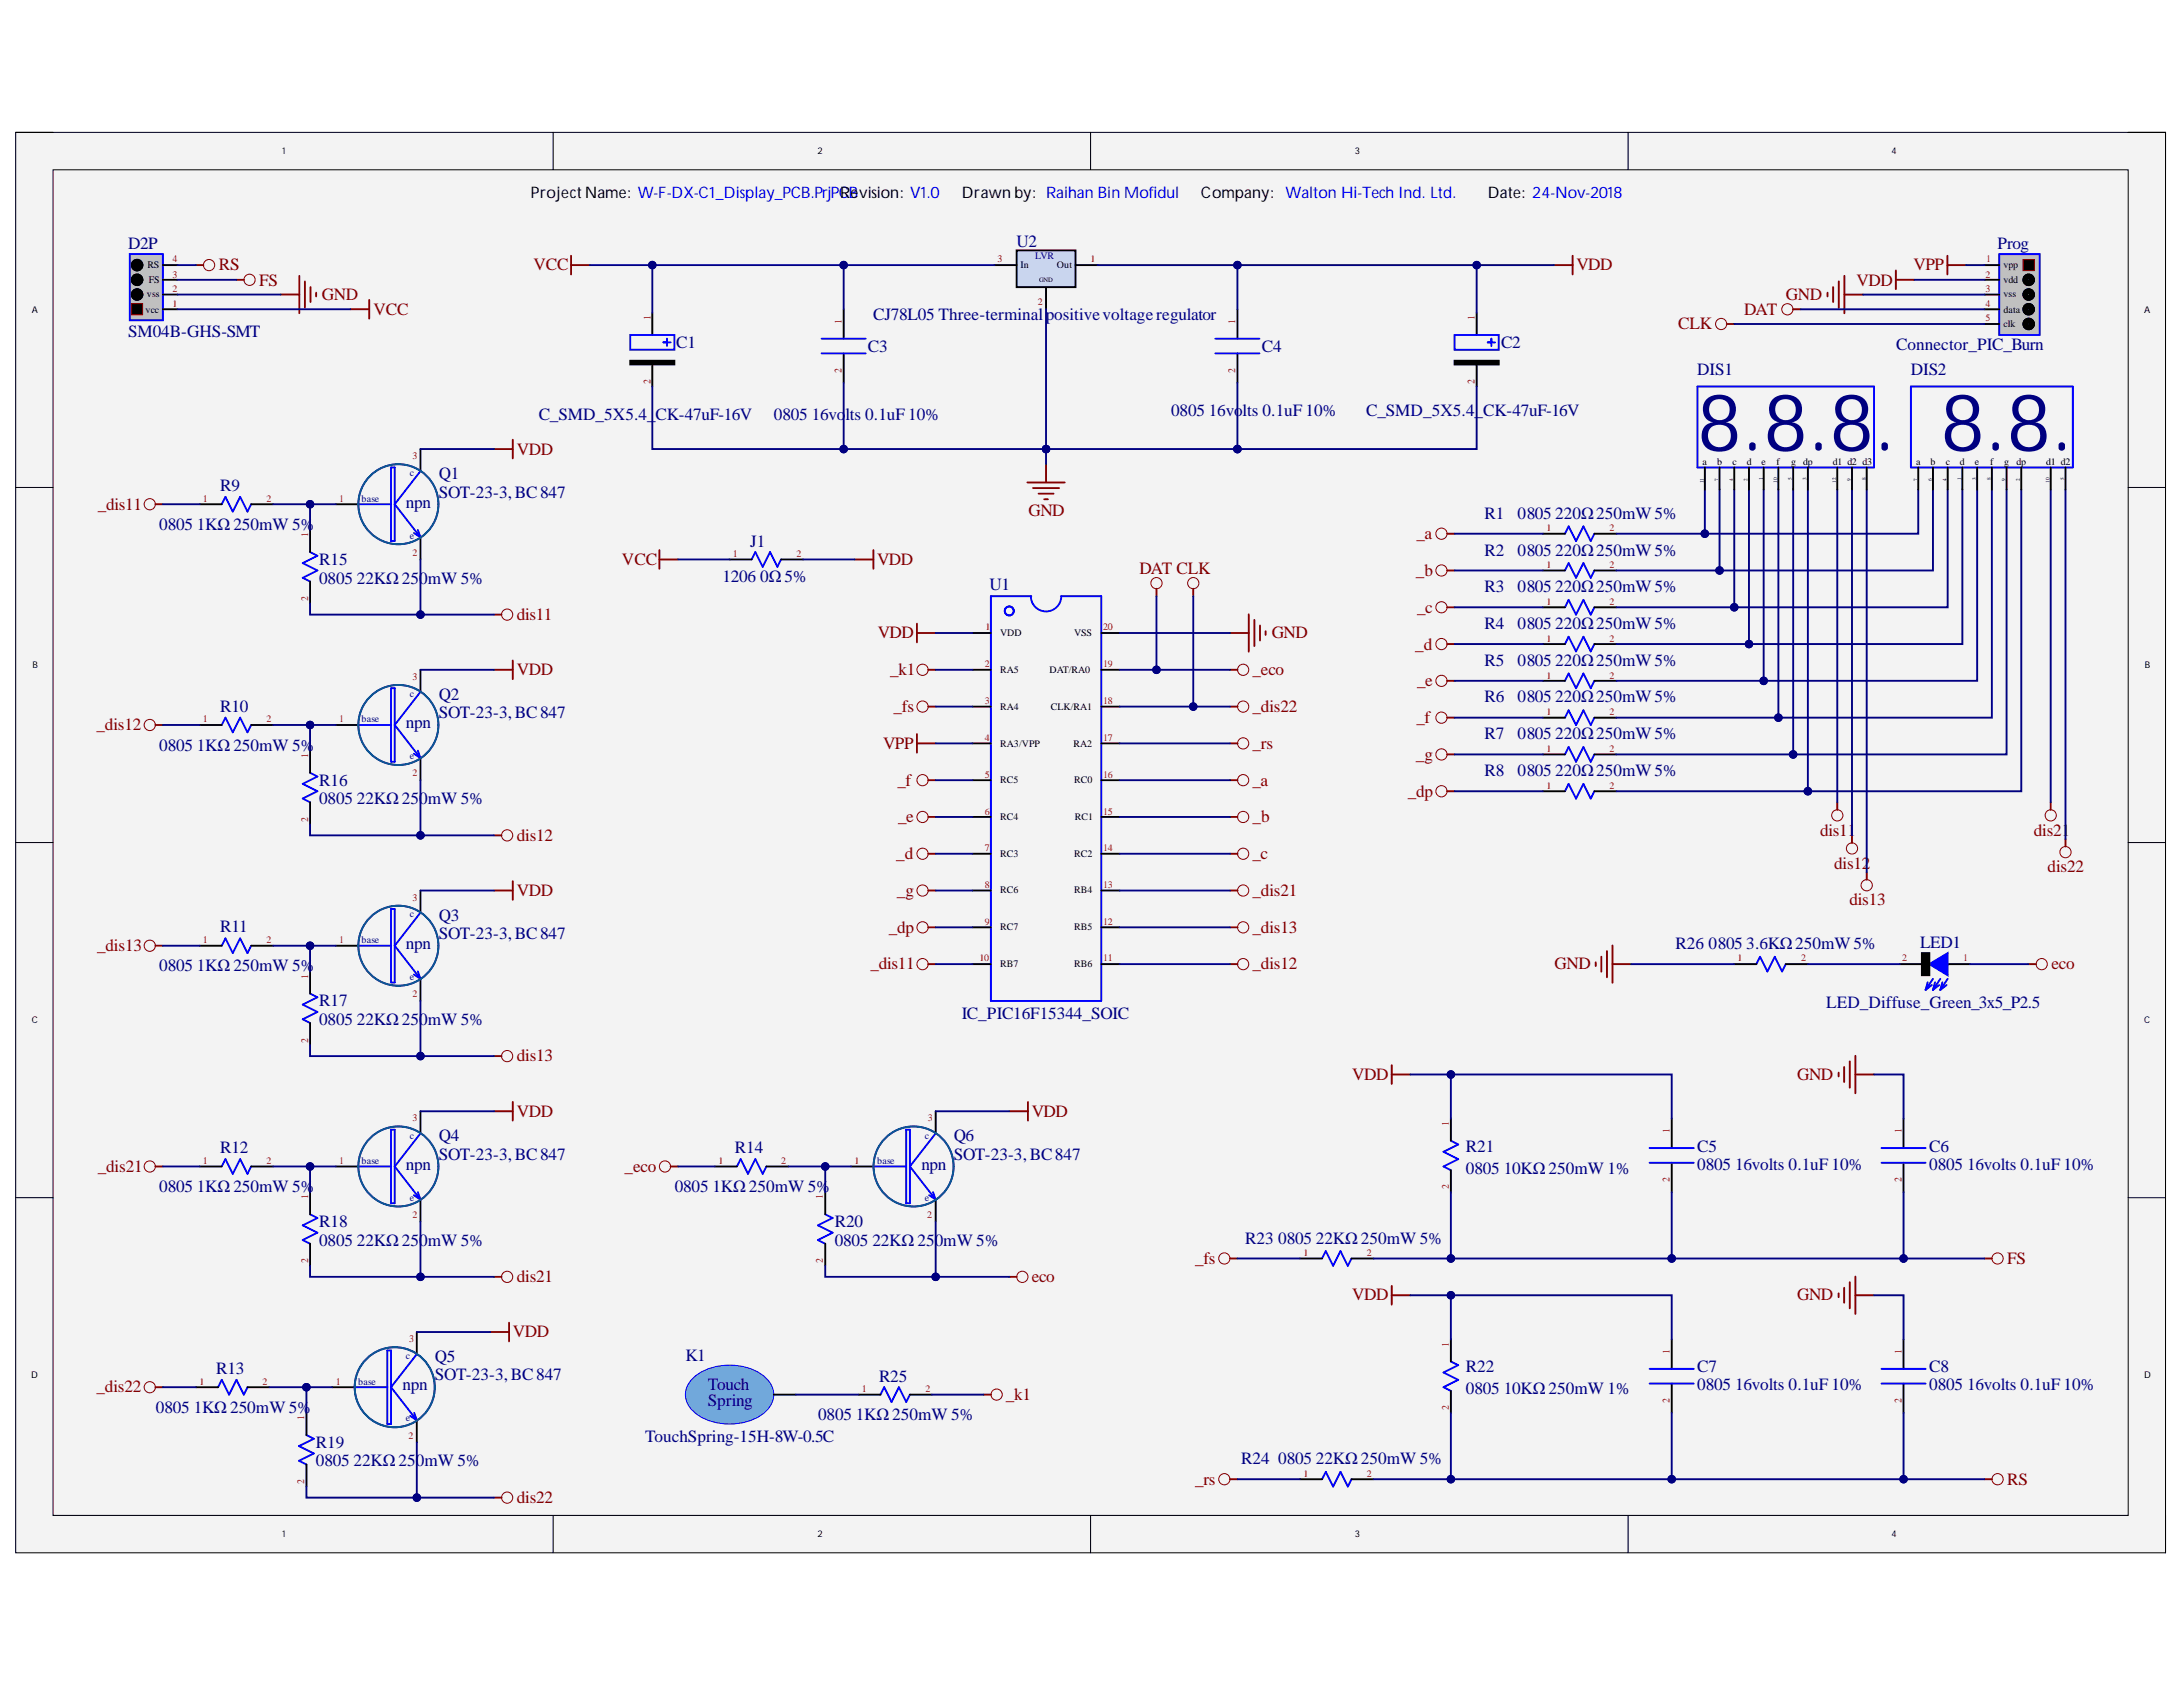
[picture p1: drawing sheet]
<svg xmlns="http://www.w3.org/2000/svg" width="279mm" height="216mm" viewBox="0 0 279 216" stroke-linecap="round" stroke-linejoin="round" font-family="sans-serif">
<defs><g id="words">
<g font-size="10.1" fill="#000080">
<text x="217.2" y="57.7">8.8.8.</text>
<text x="248.4" y="57.7">8.8.</text>
</g>
<g font-size="2.2" fill="#000080">
<text x="16.4" y="31.8">D2P</text>
<text x="130.1" y="31.5">U2</text>
<text x="255.6" y="31.8">Prog</text>
<text x="111.7" y="40.9">CJ78L05 Three-terminalpositivevoltageregulator</text>
<text x="16.4" y="43.1">SM04B-GHS-SMT</text>
<text x="86.5" y="44.5">C1</text>
<text x="111.1" y="45">C3</text>
<text x="161.5" y="45">C4</text>
<text x="192.1" y="44.5">C2</text>
<text x="242.7" y="44.7">Connector_PIC_Burn</text>
<text x="68.9" y="53.7">C_SMD_5X5.4_CK-47uF-16V</text>
<text x="99.1" y="53.7">0805 16volts 0.1uF 10%</text>
<text x="149.9" y="53.2">0805 16volts 0.1uF 10%</text>
<text x="174.9" y="53.2">C_SMD_5X5.4_CK-47uF-16V</text>
<text x="217.2" y="48">DIS1</text>
<text x="244.6" y="48">DIS2</text>
<text x="28.2" y="62.8">R9</text>
<text x="51.9" y="65">npn</text>
<text x="56.2" y="61.3">Q1</text>
<text x="56.2" y="63.7">SOT-23-3,BC847</text>
<text x="20.4" y="67.8">0805 1KΩ 250mW 5%</text>
<text x="96" y="69.9">J1</text>
<text x="190" y="66.4">R1</text>
<text x="190" y="71.1">R2</text>
<text x="194.2" y="66.4">0805 220Ω250mW5%</text>
<text x="194.2" y="71.1">0805 220Ω250mW5%</text>
<text x="40.9" y="72.3">R15</text>
<text x="40.9" y="74.7">0805 22KΩ 250mW 5%</text>
<text x="92.5" y="74.4">1206 0Ω 5%</text>
<text x="126.6" y="75.5">U1</text>
<text x="190" y="75.8">R3</text>
<text x="194.2" y="75.8">0805 220Ω250mW5%</text>
<text x="190" y="80.5">R4</text>
<text x="194.2" y="80.5">0805 220Ω250mW5%</text>
<text x="56.2" y="89.6">Q2</text>
<text x="190" y="85.2">R5</text>
<text x="190" y="89.9">R6</text>
<text x="194.2" y="85.2">0805 220Ω250mW5%</text>
<text x="194.2" y="89.9">0805 220Ω250mW5%</text>
<text x="28.2" y="91.1">R10</text>
<text x="51.9" y="93.2">npn</text>
<text x="56.2" y="91.9">SOT-23-3,BC847</text>
<text x="190" y="94.6">R7</text>
<text x="194.2" y="94.6">0805 220Ω250mW5%</text>
<text x="20.4" y="96.1">0805 1KΩ 250mW 5%</text>
<text x="40.9" y="100.6">R16</text>
<text x="190" y="99.4">R8</text>
<text x="194.2" y="99.4">0805 220Ω250mW5%</text>
<text x="40.9" y="102.9">0805 22KΩ 250mW 5%</text>
<text x="28.2" y="119.3">R11</text>
<text x="56.2" y="117.8">Q3</text>
<text x="20.4" y="124.3">0805 1KΩ 250mW 5%</text>
<text x="51.9" y="121.4">npn</text>
<text x="56.2" y="120.2">SOT-23-3,BC847</text>
<text x="214.4" y="121.4">R26</text>
<text x="218.7" y="121.4">0805 3.6KΩ250mW5%</text>
<text x="245.7" y="121.3">LED1</text>
<text x="40.9" y="128.8">R17</text>
<text x="40.9" y="131.2">0805 22KΩ 250mW 5%</text>
<text x="123.1" y="130.4">IC_PIC16F15344_SOIC</text>
<text x="233.7" y="129">LED_Diffuse_Green_3x5_P2.5</text>
<text x="28.2" y="147.6">R12</text>
<text x="51.9" y="149.7">npn</text>
<text x="56.2" y="146.1">Q4</text>
<text x="56.2" y="148.4">SOT-23-3,BC847</text>
<text x="94.1" y="147.6">R14</text>
<text x="117.9" y="149.7">npn</text>
<text x="122.1" y="146.1">Q6</text>
<text x="122.1" y="148.4">SOT-23-3,BC847</text>
<text x="187.6" y="147.4">R21</text>
<text x="217.2" y="147.4">C5</text>
<text x="217.2" y="149.7">0805 16volts 0.1uF 10%</text>
<text x="246.9" y="147.4">C6</text>
<text x="246.9" y="149.7">0805 16volts 0.1uF 10%</text>
<text x="20.4" y="152.6">0805 1KΩ 250mW 5%</text>
<text x="86.4" y="152.6">0805 1KΩ 250mW 5%</text>
<text x="187.6" y="150.2">0805 10KΩ 250mW 1%</text>
<text x="40.9" y="157">R18</text>
<text x="40.9" y="159.4">0805 22KΩ 250mW 5%</text>
<text x="106.8" y="157">R20</text>
<text x="106.8" y="159.4">0805 22KΩ 250mW 5%</text>
<text x="159.4" y="159.2">R23</text>
<text x="163.6" y="159.2">0805 22KΩ 250mW 5%</text>
<text x="27.7" y="175.8">R13</text>
<text x="51.5" y="177.9">npn</text>
<text x="55.7" y="174.3">Q5</text>
<text x="55.7" y="176.7">SOT-23-3,BC847</text>
<text x="87.7" y="174.2">K1</text>
<text x="90.6" y="177.9">Touch</text>
<text x="90.6" y="179.9">Spring</text>
<text x="112.5" y="176.8">R25</text>
<text x="187.6" y="175.7">R22</text>
<text x="187.6" y="178.4">0805 10KΩ 250mW 1%</text>
<text x="217.2" y="175.7">C7</text>
<text x="217.2" y="177.9">0805 16volts 0.1uF 10%</text>
<text x="246.9" y="175.7">C8</text>
<text x="246.9" y="177.9">0805 16volts 0.1uF 10%</text>
<text x="20" y="180.8">0805 1KΩ 250mW 5%</text>
<text x="40.4" y="185.3">R19</text>
<text x="82.6" y="184.5">TouchSpring-15H-8W-0.5C</text>
<text x="104.7" y="181.7">0805 1KΩ 250mW 5%</text>
<text x="40.4" y="187.7">0805 22KΩ 250mW 5%</text>
<text x="158.9" y="187.4">R24</text>
<text x="163.6" y="187.4">0805 22KΩ 250mW 5%</text>
</g>
<g font-size="2.2" fill="#800000">
<text x="28" y="34.6">RS</text>
<text x="68.3" y="34.6">VCC</text>
<text x="201.8" y="34.6">VDD</text>
<text x="244.9" y="34.6">VPP</text>
<text x="33.2" y="36.5">FS</text>
<text x="41.2" y="38.4">GND</text>
<text x="47.8" y="40.3">VCC</text>
<text x="223.2" y="40.3">DAT</text>
<text x="228.6" y="38.4">GND</text>
<text x="237.6" y="36.5">VDD</text>
<text x="214.8" y="42.1">CLK</text>
<text x="66.2" y="58.2">VDD</text>
<text x="12.5" y="65.2">_dis11</text>
<text x="131.6" y="66.1">GND</text>
<text x="181.3" y="69">_a</text>
<text x="79.6" y="72.3">VCC</text>
<text x="112.3" y="72.3">VDD</text>
<text x="145.8" y="73.4">DAT CLK</text>
<text x="181.2" y="73.7">_b</text>
<text x="66.2" y="79.3">dis11</text>
<text x="112.3" y="81.7">VDD</text>
<text x="162.8" y="81.7">GND</text>
<text x="181.1" y="83.1">_d</text>
<text x="181.4" y="78.4">_c</text>
<text x="66.2" y="86.4">VDD</text>
<text x="113.9" y="86.4">_k1</text>
<text x="160.3" y="86.4">_eco</text>
<text x="181.4" y="87.8">_e</text>
<text x="12.4" y="93.5">_dis12</text>
<text x="113" y="95.8">VPP</text>
<text x="114.4" y="91.1">_fs</text>
<text x="160.3" y="95.8">_rs</text>
<text x="160.3" y="91.1">_dis22</text>
<text x="181.3" y="92.5">_f</text>
<text x="114.9" y="100.6">_f</text>
<text x="160.3" y="100.6">_a</text>
<text x="180.2" y="102">_dp</text>
<text x="181.2" y="97.3">_g</text>
<text x="66.2" y="107.6">dis12</text>
<text x="115" y="105.2">_e</text>
<text x="160.3" y="105.2">_b</text>
<text x="233" y="107">dis11</text>
<text x="260.3" y="107">dis21</text>
<text x="114.7" y="109.9">_d</text>
<text x="160.3" y="109.9">_c</text>
<text x="234.8" y="111.2">dis12</text>
<text x="262.1" y="111.6">dis22</text>
<text x="66.2" y="114.7">VDD</text>
<text x="113.8" y="119.4">_dp</text>
<text x="114.8" y="114.7">_g</text>
<text x="160.3" y="114.7">_dis21</text>
<text x="160.3" y="119.4">_dis13</text>
<text x="236.7" y="115.9">dis13</text>
<text x="12.4" y="121.7">_dis13</text>
<text x="111.4" y="124.1">_dis11</text>
<text x="160.3" y="124.1">_dis12</text>
<text x="199" y="124.1">GND</text>
<text x="262.6" y="124.1">eco</text>
<text x="66.2" y="135.8">dis13</text>
<text x="66.2" y="142.9">VDD</text>
<text x="132.1" y="142.9">VDD</text>
<text x="173.1" y="138.2">VDD</text>
<text x="230" y="138.2">GND</text>
<text x="12.5" y="149.9">_dis21</text>
<text x="79.9" y="149.9">_eco</text>
<text x="152.9" y="161.8">_fs</text>
<text x="256.9" y="161.8">FS</text>
<text x="66.2" y="164.1">dis21</text>
<text x="132.1" y="164.1">eco</text>
<text x="173.1" y="166.4">VDD</text>
<text x="230" y="166.4">GND</text>
<text x="65.6" y="171.2">VDD</text>
<text x="12.4" y="178.2">_dis22</text>
<text x="128.8" y="179.2">_k1</text>
<text x="152.9" y="190">_rs</text>
<text x="256.9" y="190">RS</text>
<text x="66.2" y="192.4">dis22</text>
</g>
<g font-size="2">
<text x="67.9" y="25.4">ProjectName: W-F-DX-C1_Display_PCB.PrjPCB</text>
<text x="107.5" y="25.4">Revision: V1.0</text>
<text x="123.1" y="25.4">Drawn by: Raihan Bin Mofidul</text>
<text x="153.7" y="25.4">Company: Walton Hi-Tech Ind. Ltd.</text>
<text x="190.4" y="25.4">Date: 24-Nov-2018</text>
</g>
<g font-size="1.3">
<text x="18.9" y="34.3">RS</text>
<text x="130.6" y="34.3">In</text>
<text x="135.3" y="34.3">Out</text>
<text x="256.4" y="34.3">vpp</text>
<text x="18.6" y="40">vcc</text>
<text x="18.8" y="38.1">vss</text>
<text x="19" y="36.2">FS</text>
<text x="256.4" y="36.2">vdd</text>
<text x="256.4" y="38.1">vss</text>
<text x="256.4" y="40">data</text>
<text x="256.4" y="41.9">clk</text>
<text x="217.9" y="59.5">a</text>
<text x="219.8" y="59.5">b</text>
<text x="221.7" y="59.5">c</text>
<text x="223.6" y="59.5">d</text>
<text x="225.4" y="59.5">e</text>
<text x="227.4" y="59.5">f</text>
<text x="229.3" y="59.5">g dp</text>
<text x="234.6" y="59.5">d1 d2 d3</text>
<text x="245.2" y="59.5">a</text>
<text x="247.1" y="59.5">b</text>
<text x="249" y="59.5">c</text>
<text x="250.8" y="59.5">d</text>
<text x="252.8" y="59.5">e</text>
<text x="254.7" y="59.5">f</text>
<text x="256.5" y="59.5">g</text>
<text x="258.1" y="59.5">dp</text>
<text x="261.9" y="59.5">d1 d2</text>
<text x="128" y="81.4">VDD</text>
<text x="137.5" y="81.4">VSS</text>
<text x="128" y="86.1">RA5</text>
<text x="134.3" y="86.1">DAT/RA0</text>
<text x="128" y="90.8">RA4</text>
<text x="128" y="95.6">RA3/VPP</text>
<text x="134.5" y="90.8">CLK/RA1</text>
<text x="137.4" y="95.6">RA2</text>
<text x="128" y="100.2">RC5</text>
<text x="137.5" y="100.2">RC0</text>
<text x="128" y="105">RC4</text>
<text x="137.6" y="105">RC1</text>
<text x="128" y="109.7">RC3</text>
<text x="137.5" y="109.7">RC2</text>
<text x="128" y="114.3">RC6</text>
<text x="128" y="119.1">RC7</text>
<text x="137.5" y="119.1">RB5</text>
<text x="137.5" y="114.3">RB4</text>
<text x="128" y="123.8">RB7</text>
<text x="137.5" y="123.8">RB6</text>
</g>
<g font-size="1.3" fill="#f00">
<text x="22.1" y="35.5">3</text>
<text x="22.1" y="33.6">4</text>
<text x="127.7" y="33.6">3</text>
<text x="139.6" y="33.6">1</text>
<text x="254.1" y="35.5">2</text>
<text x="254.2" y="33.6">1</text>
<text x="22.1" y="39.2">1</text>
<text x="22.1" y="37.4">2</text>
<text x="83.2" y="40.9" transform="rotate(-90 83.2 40.9)">1</text>
<text x="107.7" y="41.4" transform="rotate(-90 107.7 41.4)">1</text>
<text x="132.8" y="39.1">2</text>
<text x="158.1" y="41.4" transform="rotate(-90 158.1 41.4)">1</text>
<text x="188.7" y="40.9" transform="rotate(-90 188.7 40.9)">1</text>
<text x="254.1" y="37.4">3</text>
<text x="254.1" y="39.2">4</text>
<text x="254.1" y="41.1">5</text>
<text x="107.7" y="47.7" transform="rotate(-90 107.7 47.7)">2</text>
<text x="158.1" y="47.7" transform="rotate(-90 158.1 47.7)">2</text>
<text x="83.2" y="49.1" transform="rotate(-90 83.2 49.1)">2</text>
<text x="188.7" y="49.1" transform="rotate(-90 188.7 49.1)">2</text>
<text x="52.8" y="58.8">3</text>
<text x="26" y="64.2">1</text>
<text x="34.1" y="64.2">2</text>
<text x="43.4" y="64.2">1</text>
<text x="39.4" y="68.8" transform="rotate(-90 39.4 68.8)">1</text>
<text x="52.8" y="71.1">2</text>
<text x="93.8" y="71.3">1</text>
<text x="101.9" y="71.3">2</text>
<text x="198" y="68">1</text>
<text x="206" y="68">2</text>
<text x="39.4" y="77" transform="rotate(-90 39.4 77)">2</text>
<text x="198" y="72.7">1</text>
<text x="198" y="77.4">1</text>
<text x="206" y="72.7">2</text>
<text x="206" y="77.4">2</text>
<text x="126.1" y="80.7">1</text>
<text x="141.2" y="80.7">20</text>
<text x="198" y="82.1">1</text>
<text x="206" y="82.1">2</text>
<text x="52.8" y="87">3</text>
<text x="126" y="85.4">2</text>
<text x="141.2" y="85.4">19</text>
<text x="198" y="86.9">1</text>
<text x="206" y="86.9">2</text>
<text x="26" y="92.4">1</text>
<text x="34.1" y="92.4">2</text>
<text x="43.4" y="92.4">1</text>
<text x="126" y="90.2">3</text>
<text x="126" y="94.8">4</text>
<text x="141.2" y="94.8">17</text>
<text x="141.2" y="90.2">18</text>
<text x="198" y="91.5">1</text>
<text x="206" y="91.5">2</text>
<text x="39.4" y="97" transform="rotate(-90 39.4 97)">1</text>
<text x="52.8" y="99.4">2</text>
<text x="126" y="99.5">5</text>
<text x="141.2" y="99.5">16</text>
<text x="198" y="96.2">1</text>
<text x="198" y="101">1</text>
<text x="206" y="96.2">2</text>
<text x="206" y="101">2</text>
<text x="39.4" y="105.2" transform="rotate(-90 39.4 105.2)">2</text>
<text x="126" y="104.3">6</text>
<text x="141.2" y="104.3">15</text>
<text x="126" y="108.9">7</text>
<text x="126" y="113.7">8</text>
<text x="141.2" y="113.7">13</text>
<text x="141.2" y="108.9">14</text>
<text x="52.8" y="115.3">3</text>
<text x="126" y="118.4">9</text>
<text x="141.2" y="118.4">12</text>
<text x="26" y="120.7">1</text>
<text x="34.1" y="120.7">2</text>
<text x="39.4" y="125.2" transform="rotate(-90 39.4 125.2)">1</text>
<text x="43.4" y="120.7">1</text>
<text x="125.4" y="123.1">10</text>
<text x="141.2" y="123.1">11</text>
<text x="222.4" y="123.1">1</text>
<text x="230.5" y="123.1">2</text>
<text x="243.5" y="123.1">2</text>
<text x="251.2" y="123.1">1</text>
<text x="52.8" y="127.6">2</text>
<text x="39.4" y="133.5" transform="rotate(-90 39.4 133.5)">2</text>
<text x="52.8" y="143.5">3</text>
<text x="118.8" y="143.5">3</text>
<text x="26" y="148.9">1</text>
<text x="34.1" y="148.9">2</text>
<text x="43.4" y="148.9">1</text>
<text x="92" y="148.9">1</text>
<text x="100" y="148.9">2</text>
<text x="109.4" y="148.9">1</text>
<text x="185.4" y="144.1" transform="rotate(-90 185.4 144.1)">1</text>
<text x="213.7" y="145" transform="rotate(-90 213.7 145)">1</text>
<text x="243.4" y="145" transform="rotate(-90 243.4 145)">1</text>
<text x="39.4" y="153.5" transform="rotate(-90 39.4 153.5)">1</text>
<text x="52.8" y="155.9">2</text>
<text x="105.3" y="153.5" transform="rotate(-90 105.3 153.5)">1</text>
<text x="118.7" y="155.9">2</text>
<text x="185.4" y="152.2" transform="rotate(-90 185.4 152.2)">2</text>
<text x="213.7" y="151.3" transform="rotate(-90 213.7 151.3)">2</text>
<text x="243.4" y="151.3" transform="rotate(-90 243.4 151.3)">2</text>
<text x="39.4" y="161.7" transform="rotate(-90 39.4 161.7)">2</text>
<text x="105.3" y="161.7" transform="rotate(-90 105.3 161.7)">2</text>
<text x="166.8" y="160.8">1</text>
<text x="174.9" y="160.8">2</text>
<text x="52.4" y="171.8">3</text>
<text x="185.4" y="172.4" transform="rotate(-90 185.4 172.4)">1</text>
<text x="213.7" y="173.3" transform="rotate(-90 213.7 173.3)">1</text>
<text x="243.4" y="173.3" transform="rotate(-90 243.4 173.3)">1</text>
<text x="25.5" y="177.3">1</text>
<text x="33.6" y="177.3">2</text>
<text x="43" y="177.3">1</text>
<text x="110.3" y="178.2">1</text>
<text x="118.4" y="178.2">2</text>
<text x="213.7" y="179.5" transform="rotate(-90 213.7 179.5)">2</text>
<text x="243.4" y="179.5" transform="rotate(-90 243.4 179.5)">2</text>
<text x="38.9" y="181.7" transform="rotate(-90 38.9 181.7)">1</text>
<text x="52.3" y="184.1">2</text>
<text x="185.4" y="180.5" transform="rotate(-90 185.4 180.5)">2</text>
<text x="38.9" y="189.9" transform="rotate(-90 38.9 189.9)">2</text>
<text x="166.8" y="189">1</text>
<text x="174.9" y="189">2</text>
</g>
<g font-size="1.3" fill="#000080">
<text x="132.5" y="33.2">LVR</text>
<text x="46.3" y="64.2">base</text>
<text x="52.4" y="60.9">c</text>
<text x="52.4" y="68.9">e</text>
<text x="52.4" y="89.1">c</text>
<text x="46.3" y="92.4">base</text>
<text x="52.4" y="97.2">e</text>
<text x="52.4" y="117.4">c</text>
<text x="46.3" y="120.7">base</text>
<text x="52.4" y="125.4">e</text>
<text x="46.3" y="148.9">base</text>
<text x="52.4" y="145.7">c</text>
<text x="112.3" y="148.9">base</text>
<text x="118.3" y="145.7">c</text>
<text x="52.4" y="153.7">e</text>
<text x="118.3" y="153.7">e</text>
<text x="51.9" y="174">c</text>
<text x="45.9" y="177.3">base</text>
<text x="51.9" y="181.9">e</text>
</g>
<g font-size="1.2">
<text x="36.1" y="19.7">1</text>
<text x="104.6" y="19.7">2</text>
<text x="173.4" y="19.7">3</text>
<text x="242.1" y="19.7">4</text>
<text x="4.1" y="40.1">A</text>
<text x="274.4" y="40.1">A</text>
<text x="4.1" y="85.5">B</text>
<text x="274.5" y="85.5">B</text>
<text x="4.1" y="130.9">C</text>
<text x="274.4" y="130.9">C</text>
<text x="4" y="176.4">D</text>
<text x="274.4" y="176.4">D</text>
<text x="36.1" y="196.7">1</text>
<text x="104.6" y="196.7">2</text>
<text x="173.4" y="196.7">3</text>
<text x="242.1" y="196.7">4</text>
</g>
<text font-size=".8" x="133" y="36">GND</text>
<g font-size=".7">
<text x="218.1" y="61.8" transform="rotate(-90 218.1 61.8)">11</text>
<text x="219.9" y="61.6" transform="rotate(-90 219.9 61.6)">7</text>
<text x="221.8" y="61.6" transform="rotate(-90 221.8 61.6)">4</text>
<text x="223.7" y="61.6" transform="rotate(-90 223.7 61.6)">2</text>
<text x="225.6" y="61.5" transform="rotate(-90 225.6 61.5)">1</text>
<text x="227.5" y="61.8" transform="rotate(-90 227.5 61.8)">10</text>
<text x="229.3" y="61.5" transform="rotate(-90 229.3 61.5)">5</text>
<text x="231.2" y="61.5" transform="rotate(-90 231.2 61.5)">3</text>
<text x="235" y="61.8" transform="rotate(-90 235 61.8)">12</text>
<text x="236.9" y="61.6" transform="rotate(-90 236.9 61.6)">9</text>
<text x="238.8" y="61.5" transform="rotate(-90 238.8 61.5)">8</text>
<text x="245.4" y="61.6" transform="rotate(-90 245.4 61.6)">7</text>
<text x="247.3" y="61.6" transform="rotate(-90 247.3 61.6)">6</text>
<text x="249.1" y="61.6" transform="rotate(-90 249.1 61.6)">4</text>
<text x="251" y="61.5" transform="rotate(-90 251 61.5)">1</text>
<text x="252.9" y="61.5" transform="rotate(-90 252.9 61.5)">3</text>
<text x="254.8" y="61.5" transform="rotate(-90 254.8 61.5)">8</text>
<text x="256.7" y="61.6" transform="rotate(-90 256.7 61.6)">9</text>
<text x="258.5" y="61.6" transform="rotate(-90 258.5 61.6)">2</text>
<text x="262.3" y="61.8" transform="rotate(-90 262.3 61.8)">10</text>
<text x="264.2" y="61.5" transform="rotate(-90 264.2 61.5)">5</text>
</g>
</g></defs>
<path d="M2 16.9h275.2v181.8h-275.2z" fill-rule="evenodd" fill="#f3f3f3"/>
<path d="M2 16.9h275.2v181.8h-275.2z" fill="none" stroke="#000" stroke-width=".13"/>
<path d="M6.8 21.7h265.6v172.2h-265.6z" fill-rule="evenodd" fill="#f3f3f3"/>
<g fill="none" stroke="#000" stroke-width=".13">
<path d="M2 16.9h4.8M70.8 16.9v4.8M139.6 16.9v4.8M208.4 16.9v4.8M272.4 16.9h4.8v4.8M6.8 21.7h265.6v172.2h-265.6zM2 62.4h4.8M272.4 62.4h4.8M2 107.8h4.8M272.4 107.8h4.8M2 153.3h4.8M272.4 153.3h4.8"/>
<path d="M70.8 193.9v4.8M139.6 193.9v4.8M208.4 193.9v4.8M277.2 193.9v4.8"/>
</g>
<path d="M16.6 32.5h4.2v8.5h-4.2z" fill-rule="evenodd" fill="#c0c0c0"/>
<path d="M16.6 32.5h4.2v8.5h-4.2z" fill="none" stroke="#00f" stroke-width=".24"/>
<g fill="none" stroke="#000" stroke-width=".72">
<circle cx="17.5" cy="33.9" r=".44"/>
<circle cx="17.5" cy="35.8" r=".44"/>
<circle cx="17.5" cy="37.7" r=".44"/>
</g>
<path d="M20.8 39.6h1.9M20.8 37.7h1.9M20.8 35.8h1.9M20.8 33.9h1.9" fill="none" stroke="#000" stroke-width=".24"/>
<path d="M16.8 38.9h1.5v1.4h-1.5z" fill-rule="evenodd" fill="#000"/>
<path d="M16.8 38.9h1.5v1.4h-1.5z" fill="none" stroke="#800000" stroke-width=".13"/>
<path d="M130.1 32h7.6v4.8h-7.6z" fill-rule="evenodd" fill="#c9daf8"/>
<g fill="none" stroke="#000" stroke-width=".24">
<path d="M108 39.6v3.7M127.3 33.9h2.8M130.1 32h7.6v4.8h-7.6zM133.9 36.8v2.8M137.7 33.9h2.8M158.4 39.6v3.7M80.7 46.2h5.6v.4h-5.6zM83.5 40v2.9M83.5 46.6v2.9M108 45.2v3.8M158.4 45.2v3.8M186.2 46.2h5.6v.4h-5.6z"/>
<path d="M189 40v2.9M189 46.6v2.9"/>
</g>
<path d="M80.7 42.9h5.6v1.9h-5.6zM84.9 43.8h.9M85.4 43.3v1M105.2 43.3h5.6M105.2 45.2h5.6M155.5 43.3h5.7M155.5 45.2h5.7M186.2 42.9h5.6v1.9h-5.6zM190.4 43.8h1M190.9 43.3v1" fill="none" stroke="#00f" stroke-width=".24"/>
<g fill="#000">
<path d="M80.7 46.2h5.6v.4h-5.6z" fill-rule="evenodd"/>
<path d="M186.2 46.2h5.6v.4h-5.6z" fill-rule="evenodd"/>
</g>
<path d="M255.9 32.5h5.2v10.4h-5.2z" fill-rule="evenodd" fill="#c0c0c0"/>
<g fill="none" stroke="#00f" stroke-width=".24">
<path d="M255.9 32.5h5.2v10.4h-5.2zM50 59.8h.5v9.4h-.5zM28.4 64.5l.5-.9 .9 1.9 .9-1.9 1 1.9 .4-1M39.7 70.7l.9 .4-1.9 1 1.9 .9-1.9 .9 1 .5M45.8 64.5h4.2M53 68.2l.8 .6M53.5 67.8l.3 1M53.8 60.3l-3.3 4.2 3.3 4.3M131.9 76.3a1.95 1.95 0 0 0 2 2 1.95 1.95 0 0 0 1.9-2M132 76.3h-5.2v51.8h14.2v-51.8h-5.2M200.3 68.3l.5-.9 .9 1.8 1-1.8 .9 1.8 .5-.9M200.3 73l.5-.9 .9 1.8 1-1.8 .9 1.8 .5-.9"/>
<path d="M200.3 77.7l.5-.9 .9 1.9 1-1.9 .9 1.9 .5-1M28.4 92.8l.5-1 .9 1.9 .9-1.9 1 1.9 .4-.9M39.7 98.9l.9 .5-1.9 .9 1.9 1-1.9 .9 1 .5M45.8 92.8h4.2M50 88.1h.5v9.4h-.5zM53 96.5l.8 .5M53.5 96.1l.3 .9M53.8 88.5l-3.3 4.3 3.3 4.2M200.3 82.4l.5-.9 .9 1.9 1-1.9 .9 1.9 .5-1M200.3 87.1l.5-.9 .9 1.9 1-1.9 .9 1.9 .5-1M200.3 91.8l.5-.9 .9 1.9 1-1.9 .9 1.9 .5-1M200.3 96.5l.5-.9 .9 1.9 1-1.9 .9 1.9 .5-1"/>
<path d="M50 116.3h.5v9.4h-.5zM53.8 116.8l-3.3 4.2 3.3 4.3M200.3 101.3l.5-1 .9 1.9 1-1.9 .9 1.9 .5-.9M28.4 121l.5-.9 .9 1.9 .9-1.9 1 1.9 .4-1M39.7 127.2l.9 .4-1.9 1 1.9 .9-1.9 1 1 .4M45.8 121h4.2M53 124.7l.8 .6M53.5 124.3l.3 1M28.4 149.3l.5-1 .9 1.9 .9-1.9 1 1.9 .4-.9M39.7 155.4l.9 .5-1.9 .9 1.9 1-1.9 .9 1 .5M45.8 149.3h4.2M50 144.6h.5v9.4h-.5z"/>
<path d="M53 153l.8 .5M53.5 152.6l.3 .9M53.8 145l-3.3 4.3 3.3 4.2M94.3 149.3l.5-1 .9 1.9 1-1.9 .9 1.9 .5-.9M105.6 155.4l1 .5-1.9 .9 1.9 1-1.9 .9 .9 .5M111.7 149.3h4.3M116 144.6h.5v9.4h-.5zM118.9 153l.9 .5M119.4 152.6l.4 .9M119.8 145l-3.3 4.3 3.3 4.2M27.9 177.5l.5-.9 .9 1.9 1-1.9 .9 1.9 .5-1M45.3 177.5h4.3"/>
<path d="M49.6 172.8h.4v9.4h-.4zM53.3 173.3l-3.3 4.2 3.3 4.3M39.2 183.7l1 .4-1.9 1 1.9 .9-1.9 1 .9 .4M52.5 181.2l.8 .6M53 180.8l.3 1"/>
<circle cx="129.2" cy="78.2" r=".58"/>
</g>
<g fill="none" stroke="#000" stroke-width=".72">
<circle cx="259.6" cy="37.7" r=".44"/>
<circle cx="259.6" cy="39.6" r=".44"/>
<circle cx="259.6" cy="35.8" r=".44"/>
<circle cx="259.6" cy="41.5" r=".44"/>
</g>
<g fill="none" stroke="#000" stroke-width=".24">
<path d="M254 33.9h1.9M254 35.8h1.9M254 37.7h1.9M254 39.6h1.9M53.8 57.5v2.8M254 41.5h1.9M25.6 64.5h2.8M32.1 64.5h2.9M39.7 67.8v2.9M39.7 74.4v2.8M43 64.5h2.8M53.8 68.8v2.8"/>
<path d="M197.5 68.3h2.8M197.5 73h2.8M197.5 77.7h2.8M204.1 68.3h2.8M204.1 73h2.8M204.1 77.7h2.8M25.6 92.8h2.8M32.1 92.8h2.9M39.7 96.1v2.8M43 92.8h2.8M53.8 85.7v2.8M53.8 97v2.8"/>
<path d="M124.5 81h2.3M124.5 85.7h2.3M124.5 90.4h2.3M124.5 95.1h2.3M124.5 99.8h2.3M141 81h2.3M141 85.7h2.3M141 90.4h2.3M141 95.1h2.3M141 99.8h2.3M197.5 82.4h2.8M197.5 87.1h2.8"/>
<path d="M197.5 91.8h2.8M197.5 96.5h2.8M204.1 82.4h2.8M204.1 87.1h2.8M204.1 91.8h2.8M204.1 96.5h2.8M39.7 102.7v2.8M53.8 114v2.8M124.5 104.6h2.3M124.5 109.3h2.3M124.5 114h2.3M124.5 118.7h2.3"/>
<path d="M141 104.6h2.3M141 109.3h2.3M141 114h2.3M141 118.7h2.3M197.5 101.3h2.8M204.1 101.3h2.8M25.6 121h2.8M32.1 121h2.9M39.7 124.3v2.9M39.7 130.9v2.8M43 121h2.8M53.8 125.3v2.8"/>
<path d="M124.5 123.4h2.3M141 123.4h2.3M25.6 149.3h2.8M32.1 149.3h2.9M39.7 152.6v2.8M39.7 159.2v2.8M43 149.3h2.8M53.8 142.2v2.8M53.8 153.5v2.8M91.5 149.3h2.8M98.1 149.3h2.8M105.6 152.6v2.8"/>
<path d="M105.6 159.2v2.8M108.9 149.3h2.8M119.8 142.2v2.8M119.8 153.5v2.8M25.1 177.5h2.8M31.7 177.5h2.8M42.5 177.5h2.8M53.3 170.5v2.8M39.2 180.8v2.9M39.2 187.4v2.8M53.3 181.8v2.8"/>
</g>
<path d="M258.9 33.2h1.5v1.4h-1.5z" fill-rule="evenodd" fill="#000"/>
<path d="M258.9 33.2h1.5v1.4h-1.5z" fill="none" stroke="#800000" stroke-width=".13"/>
<g fill="none" stroke="#0b5394" stroke-width=".24">
<circle cx="51" cy="64.5" r="5.1"/>
<circle cx="51" cy="92.8" r="5.1"/>
<circle cx="51" cy="121" r="5.1"/>
<circle cx="51" cy="149.3" r="5.1"/>
<circle cx="116.9" cy="149.3" r="5.1"/>
<circle cx="50.5" cy="177.5" r="5.1"/>
</g>
<path d="M88.5 176.6a7.3 7.3 0 0 1 7.7-1.4 3.8 3.8 0 0 1 2.8 3.3 3.8 3.8 0 0 1-2.8 3.2 7.7 7.7 0 0 1-7.1-.8 2.84 2.84 0 0 1-.6-4.3z" fill="#6fa8dc"/>
<path d="M88.5 176.6a7.3 7.3 0 0 1 7.7-1.4 3.8 3.8 0 0 1 2.8 3.3 3.8 3.8 0 0 1-2.8 3.2 7.7 7.7 0 0 1-7.1-.8 2.84 2.84 0 0 1-.6-4.3z" fill="none" stroke="#00f" stroke-width=".13"/>
<g fill="none" stroke="#000" stroke-width=".24">
<path d="M222 123.4h2.8M228.6 123.4h2.8M243.2 123.4h2.8M249.3 123.4h2.8M185.7 143.2v2.8M185.7 149.8v2.8M214 143.2v3.7M214 148.8v3.8M243.6 143.2v3.7M243.6 148.8v3.8M99 178.5h2.9M109.9 178.5h2.8"/>
<path d="M116.5 178.5h2.8M166.4 161.1h2.8M173 161.1h2.8M185.7 171.4v2.8M185.7 178v2.8M214 171.4v3.8M214 177.1v3.7M243.6 171.4v3.8M243.6 177.1v3.7M166.4 189.3h2.8M173 189.3h2.8"/>
</g>
<g fill="none" stroke="#00f" stroke-width=".24">
<path d="M224.8 123.4l.5-1 .9 1.9 .9-1.9 1 1.9 .5-.9M185.7 146l.9 .5-1.8 .9 1.8 .9-1.8 1 .9 .5M211.1 146.9h5.7M211.1 148.8h5.7M240.8 146.9h5.7M240.8 148.8h5.7M112.7 178.5l.5-1 .9 1.9 .9-1.9 1 1.9 .5-.9M169.2 161.1l.5-1 .9 1.9 1-1.9 .9 1.9 .5-.9M185.7 174.2l.9 .5-1.8 1 1.8 .9-1.8 .9 .9 .5M211.1 175.2h5.7M211.1 177.1h5.7M240.8 175.2h5.7"/>
<path d="M240.8 177.1h5.7M169.2 189.3l.5-.9 .9 1.8 1-1.8 .9 1.8 .5-.9"/>
</g>
<path d="M246.9 123.4l2.4-1.4v2.8z" fill="#00f"/>
<path d="M96.2 71.6l.5-.9 .9 1.8 1-1.8 .9 1.8 .5-.9M246.7 125.7l-.2 1M246.9 123.4l2.4-1.4v2.8zM247.2 126.1l-.7 .6M247.4 125.3l-.9 1.4M247.7 125.7l-.3 1M248.2 126.1l-.8 .6M248.3 125.3l-.9 1.4M248.6 125.7l-.3 1M249.1 126.1l-.8 .6M249.3 125.3l-1 1.4" fill="none" stroke="#00f" stroke-width=".24"/>
<path d="M246 122h.9v2.8h-.9z" fill-rule="evenodd" fill="#000"/>
<path d="M93.4 71.6h2.8M100 71.6h2.8M246 122h.9v2.8h-.9z" fill="none" stroke="#000" stroke-width=".24"/>
<g fill="none" stroke="#800000" stroke-width=".24">
<path d="M25.1 33.9h.9M30.3 35.8h.9M35.9 37.7h2.4M38.3 35.3v4.8M39 36v3.4M39.7 36.7v2M40.5 37.5v.4M44.9 39.6h2.4M47.3 38.4v2.4M73.1 33.9h2.4M73.1 32.7v2.4M198.9 33.9h2.4"/>
<path d="M201.3 32.7v2.4M229.5 39.6h.9M233.9 37.5v.4M234.6 36.7v2M235.3 36v3.4M236.1 37.7h2.4M236.1 35.3v4.8M242.6 35.8h2.4M242.6 34.6v2.4M249.2 33.9h2.4M249.2 32.7v2.4M63.2 57.5h2.4"/>
<path d="M65.6 56.3v2.4M133.9 59.4v2.3M221 41.5h1M19.9 64.5h.9M63.2 78.7h1M84.4 70.4v2.4M84.4 71.6h2.4M109.4 71.6h2.4M111.8 70.4v2.4M117.4 79.8v2.4M131.5 61.7h4.8M132.2 62.5h3.4"/>
<path d="M132.9 63.2h1.9M133.6 63.9h.5M148 75.3v1M152.7 75.3v1M159.8 78.6v4.8M160.5 79.3v3.4M185.2 68.3h1M185.2 73h1M185.2 77.7h1M19.9 92.8h.9M63.2 85.7h2.4M65.6 84.5v2.4"/>
<path d="M117.4 93.9v2.4M117.4 81h2.4M117.4 95.1h2.4M118.8 85.7h1M118.8 90.4h1M118.8 99.8h1M157.4 85.7h1M157.4 81h2.4M157.4 90.4h1M157.4 95.1h1M157.4 99.8h1M161.3 80.1v1.9"/>
<path d="M162 80.8v.5M185.2 82.4h1M185.2 87.1h1M185.2 91.8h1M185.2 96.5h1M63.2 114h2.4M63.2 106.9h1M65.6 112.8v2.4M118.8 114h1M118.8 104.6h1M118.8 109.3h1M118.8 118.7h1"/>
<path d="M157.4 114h1M157.4 104.6h1M157.4 109.3h1M157.4 118.7h1M185.2 101.3h1M235.2 102.7v.9M237 106.9v1M238.9 111.6v1M262.5 102.7v.9M264.4 107.4v.9M19.9 121h.9M63.2 135.2h1"/>
<path d="M118.8 123.4h1M157.4 123.4h1M178.1 137.5h2.4M178.1 136.3v2.4M204.2 123.2v.4M205 122.4v2M205.7 121.7v3.4M206.4 121v4.8M206.4 123.4h2.4M235.3 137.3v.5M236 136.6v1.9M236.7 135.8v3.4"/>
<path d="M237.5 135.1v4.8M237.5 137.5h2.4M259.6 123.4h1M19.9 149.3h.9M63.2 142.2h2.4M65.6 141v2.4M85.8 149.3h1M129.2 142.2h2.4M131.6 141v2.4M19.9 177.5h.9M62.8 170.5h2.4M63.2 163.4h1"/>
<path d="M65.2 169.3v2.4M125.9 178.5h.9M129.2 163.4h.9M157.4 161.1h1M178.1 165.8h2.4M178.1 164.6v2.4M235.3 165.5v.5M236 164.8v1.9M236.7 164.1v3.3M237.5 163.4v4.8M237.5 165.8h2.4M254 161.1h.9"/>
<path d="M63.2 191.7h1M157.4 189.3h1M254 189.3h.9"/>
</g>
<g fill="none" stroke="#800000" stroke-width=".13">
<circle cx="26.8" cy="33.9" r=".72"/>
<circle cx="31.9" cy="35.8" r=".72"/>
<circle cx="228.8" cy="39.6" r=".72"/>
<circle cx="220.3" cy="41.5" r=".72"/>
<circle cx="19.2" cy="64.5" r=".72"/>
<circle cx="64.9" cy="78.7" r=".72"/>
<circle cx="148" cy="74.6" r=".72"/>
<circle cx="152.7" cy="74.6" r=".72"/>
<circle cx="184.5" cy="77.7" r=".72"/>
<circle cx="184.5" cy="68.3" r=".72"/>
<circle cx="184.5" cy="73" r=".72"/>
<circle cx="19.2" cy="92.8" r=".72"/>
<circle cx="118.1" cy="99.8" r=".72"/>
<circle cx="118.1" cy="85.7" r=".72"/>
<circle cx="118.1" cy="90.4" r=".72"/>
<circle cx="159.1" cy="99.8" r=".72"/>
<circle cx="159.1" cy="85.7" r=".72"/>
<circle cx="159.1" cy="90.4" r=".72"/>
<circle cx="159.1" cy="95.1" r=".72"/>
<circle cx="184.5" cy="87.1" r=".72"/>
<circle cx="184.5" cy="82.4" r=".72"/>
<circle cx="184.5" cy="91.8" r=".72"/>
<circle cx="184.5" cy="96.6" r=".72"/>
<circle cx="64.9" cy="106.9" r=".72"/>
<circle cx="118.1" cy="109.3" r=".72"/>
<circle cx="118.1" cy="104.6" r=".72"/>
<circle cx="118.1" cy="118.7" r=".72"/>
<circle cx="118.1" cy="114" r=".72"/>
<circle cx="159.1" cy="109.3" r=".72"/>
<circle cx="159.1" cy="104.6" r=".72"/>
<circle cx="159.1" cy="118.7" r=".72"/>
<circle cx="159.1" cy="114" r=".72"/>
<circle cx="184.5" cy="101.3" r=".72"/>
<circle cx="235.2" cy="104.3" r=".72"/>
<circle cx="237" cy="108.6" r=".72"/>
<circle cx="238.9" cy="113.3" r=".72"/>
<circle cx="262.5" cy="104.3" r=".72"/>
<circle cx="264.4" cy="109.1" r=".72"/>
<circle cx="19.2" cy="121" r=".72"/>
<circle cx="64.9" cy="135.2" r=".72"/>
<circle cx="118.1" cy="123.4" r=".72"/>
<circle cx="159.1" cy="123.4" r=".72"/>
<circle cx="261.3" cy="123.4" r=".72"/>
<circle cx="19.2" cy="149.3" r=".72"/>
<circle cx="85.1" cy="149.3" r=".72"/>
<circle cx="19.2" cy="177.5" r=".72"/>
<circle cx="64.9" cy="163.4" r=".72"/>
<circle cx="127.6" cy="178.5" r=".72"/>
<circle cx="130.9" cy="163.4" r=".72"/>
<circle cx="156.7" cy="161.1" r=".72"/>
<circle cx="255.7" cy="161.1" r=".72"/>
<circle cx="64.9" cy="191.7" r=".72"/>
<circle cx="156.7" cy="189.3" r=".72"/>
<circle cx="255.7" cy="189.3" r=".72"/>
</g>
<path d="M22.7 33.9h2.4M22.7 35.8h7.6M22.7 37.7h13.2M22.7 39.6h22.2M75.5 33.9h8" fill="none" stroke="#000080" stroke-width=".24"/>
<circle cx="83.5" cy="33.9" r=".48" fill="#000080"/>
<circle cx="83.5" cy="33.9" r=".48" fill="none" stroke="#000080" stroke-width=".13"/>
<path d="M108 49v8.5" fill="none" stroke="#000080" stroke-width=".24"/>
<circle cx="108" cy="57.5" r=".48" fill="#000080"/>
<circle cx="108" cy="57.5" r=".48" fill="none" stroke="#000080" stroke-width=".13"/>
<path d="M108 33.9v5.7" fill="none" stroke="#000080" stroke-width=".24"/>
<circle cx="108" cy="33.9" r=".48" fill="#000080"/>
<circle cx="108" cy="33.9" r=".48" fill="none" stroke="#000080" stroke-width=".13"/>
<path d="M127.3 33.9h-43.8v6.1" fill="none" stroke="#000080" stroke-width=".24"/>
<circle cx="83.5" cy="33.9" r=".48" fill="#000080"/>
<circle cx="83.5" cy="33.9" r=".48" fill="none" stroke="#000080" stroke-width=".13"/>
<circle cx="108" cy="33.9" r=".48" fill="#000080"/>
<circle cx="108" cy="33.9" r=".48" fill="none" stroke="#000080" stroke-width=".13"/>
<path d="M158.4 49v8.5" fill="none" stroke="#000080" stroke-width=".24"/>
<circle cx="158.4" cy="57.5" r=".48" fill="#000080"/>
<circle cx="158.4" cy="57.5" r=".48" fill="none" stroke="#000080" stroke-width=".13"/>
<path d="M158.4 33.9v5.7" fill="none" stroke="#000080" stroke-width=".24"/>
<circle cx="158.4" cy="33.9" r=".48" fill="#000080"/>
<circle cx="158.4" cy="33.9" r=".48" fill="none" stroke="#000080" stroke-width=".13"/>
<path d="M140.5 33.9h48.5v6.1" fill="none" stroke="#000080" stroke-width=".24"/>
<circle cx="158.4" cy="33.9" r=".48" fill="#000080"/>
<circle cx="158.4" cy="33.9" r=".48" fill="none" stroke="#000080" stroke-width=".13"/>
<circle cx="189" cy="33.9" r=".48" fill="#000080"/>
<circle cx="189" cy="33.9" r=".48" fill="none" stroke="#000080" stroke-width=".13"/>
<path d="M189 33.9h9.9" fill="none" stroke="#000080" stroke-width=".24"/>
<circle cx="189" cy="33.9" r=".48" fill="#000080"/>
<circle cx="189" cy="33.9" r=".48" fill="none" stroke="#000080" stroke-width=".13"/>
<path d="M189 49.5v8h-30.6" fill="none" stroke="#000080" stroke-width=".24"/>
<circle cx="158.4" cy="57.5" r=".48" fill="#000080"/>
<circle cx="158.4" cy="57.5" r=".48" fill="none" stroke="#000080" stroke-width=".13"/>
<path d="M133.9 39.6v17.9" fill="none" stroke="#000080" stroke-width=".24"/>
<circle cx="133.9" cy="57.5" r=".48" fill="#000080"/>
<circle cx="133.9" cy="57.5" r=".48" fill="none" stroke="#000080" stroke-width=".13"/>
<path d="M83.5 49.5v8h74.9" fill="none" stroke="#000080" stroke-width=".24"/>
<circle cx="108" cy="57.5" r=".48" fill="#000080"/>
<circle cx="108" cy="57.5" r=".48" fill="none" stroke="#000080" stroke-width=".13"/>
<circle cx="133.9" cy="57.5" r=".48" fill="#000080"/>
<circle cx="133.9" cy="57.5" r=".48" fill="none" stroke="#000080" stroke-width=".13"/>
<circle cx="158.4" cy="57.5" r=".48" fill="#000080"/>
<circle cx="158.4" cy="57.5" r=".48" fill="none" stroke="#000080" stroke-width=".13"/>
<path d="M230.4 39.6h23.6M238.5 37.7h15.5M245 35.8h9M251.6 33.9h2.4M133.9 57.5v1.9" fill="none" stroke="#000080" stroke-width=".24"/>
<circle cx="133.9" cy="57.5" r=".48" fill="#000080"/>
<circle cx="133.9" cy="57.5" r=".48" fill="none" stroke="#000080" stroke-width=".13"/>
<path d="M119.8 81h4.7M119.8 95.1h4.7M119.8 85.7h4.7M119.8 90.4h4.7M119.8 99.8h4.7M143.3 85.7h14.1M143.3 81h14.1M119.8 104.6h4.7M119.8 109.3h4.7M119.8 114h4.7M119.8 118.7h4.7M119.8 123.4h4.7" fill="none" stroke="#000080" stroke-width=".24"/>
<circle cx="148" cy="85.7" r=".48" fill="#000080"/>
<circle cx="148" cy="85.7" r=".48" fill="none" stroke="#000080" stroke-width=".13"/>
<path d="M148 76.3v9.4" fill="none" stroke="#000080" stroke-width=".24"/>
<circle cx="148" cy="85.7" r=".48" fill="#000080"/>
<circle cx="148" cy="85.7" r=".48" fill="none" stroke="#000080" stroke-width=".13"/>
<path d="M143.3 90.4h14.1" fill="none" stroke="#000080" stroke-width=".24"/>
<circle cx="152.7" cy="90.4" r=".48" fill="#000080"/>
<circle cx="152.7" cy="90.4" r=".48" fill="none" stroke="#000080" stroke-width=".13"/>
<path d="M152.7 76.3v14.1" fill="none" stroke="#000080" stroke-width=".24"/>
<circle cx="152.7" cy="90.4" r=".48" fill="#000080"/>
<circle cx="152.7" cy="90.4" r=".48" fill="none" stroke="#000080" stroke-width=".13"/>
<path d="M53.8 57.5h9.4M35 64.5h4.7v3.3M143.3 95.1h14.1M143.3 99.8h14.1M143.3 104.6h14.1M143.3 109.3h14.1M143.3 114h14.1M143.3 118.7h14.1M143.3 123.4h14.1" fill="none" stroke="#000080" stroke-width=".24"/>
<circle cx="39.7" cy="64.5" r=".48" fill="#000080"/>
<circle cx="39.7" cy="64.5" r=".48" fill="none" stroke="#000080" stroke-width=".13"/>
<path d="M53.8 71.6v7.1h-14.1v-1.5" fill="none" stroke="#000080" stroke-width=".24"/>
<circle cx="53.8" cy="78.7" r=".48" fill="#000080"/>
<circle cx="53.8" cy="78.7" r=".48" fill="none" stroke="#000080" stroke-width=".13"/>
<path d="M39.7 64.5h3.3" fill="none" stroke="#000080" stroke-width=".24"/>
<circle cx="39.7" cy="64.5" r=".48" fill="#000080"/>
<circle cx="39.7" cy="64.5" r=".48" fill="none" stroke="#000080" stroke-width=".13"/>
<path d="M20.8 64.5h4.8M218.2 62.6v5.7h-11.3" fill="none" stroke="#000080" stroke-width=".24"/>
<circle cx="218.2" cy="68.3" r=".48" fill="#000080"/>
<circle cx="218.2" cy="68.3" r=".48" fill="none" stroke="#000080" stroke-width=".13"/>
<path d="M220.1 62.6v10.4h-13.2" fill="none" stroke="#000080" stroke-width=".24"/>
<circle cx="220.1" cy="73" r=".48" fill="#000080"/>
<circle cx="220.1" cy="73" r=".48" fill="none" stroke="#000080" stroke-width=".13"/>
<path d="M222 62.6v15.1h-15.1" fill="none" stroke="#000080" stroke-width=".24"/>
<circle cx="222" cy="77.7" r=".48" fill="#000080"/>
<circle cx="222" cy="77.7" r=".48" fill="none" stroke="#000080" stroke-width=".13"/>
<path d="M223.8 62.6v19.8h-16.9" fill="none" stroke="#000080" stroke-width=".24"/>
<circle cx="223.8" cy="82.4" r=".48" fill="#000080"/>
<circle cx="223.8" cy="82.4" r=".48" fill="none" stroke="#000080" stroke-width=".13"/>
<path d="M225.7 62.6v24.5h-18.8" fill="none" stroke="#000080" stroke-width=".24"/>
<circle cx="225.7" cy="87.1" r=".48" fill="#000080"/>
<circle cx="225.7" cy="87.1" r=".48" fill="none" stroke="#000080" stroke-width=".13"/>
<path d="M227.6 62.6v29.2h-20.7" fill="none" stroke="#000080" stroke-width=".24"/>
<circle cx="227.6" cy="91.8" r=".48" fill="#000080"/>
<circle cx="227.6" cy="91.8" r=".48" fill="none" stroke="#000080" stroke-width=".13"/>
<path d="M229.5 62.6v33.9h-22.6" fill="none" stroke="#000080" stroke-width=".24"/>
<circle cx="229.5" cy="96.6" r=".48" fill="#000080"/>
<circle cx="229.5" cy="96.6" r=".48" fill="none" stroke="#000080" stroke-width=".13"/>
<path d="M231.4 62.6v38.7h-24.5" fill="none" stroke="#000080" stroke-width=".24"/>
<circle cx="231.4" cy="101.3" r=".48" fill="#000080"/>
<circle cx="231.4" cy="101.3" r=".48" fill="none" stroke="#000080" stroke-width=".13"/>
<path d="M245.5 62.6v5.7h-27.3" fill="none" stroke="#000080" stroke-width=".24"/>
<circle cx="218.2" cy="68.3" r=".48" fill="#000080"/>
<circle cx="218.2" cy="68.3" r=".48" fill="none" stroke="#000080" stroke-width=".13"/>
<path d="M247.4 62.6v10.4h-27.3" fill="none" stroke="#000080" stroke-width=".24"/>
<circle cx="220.1" cy="73" r=".48" fill="#000080"/>
<circle cx="220.1" cy="73" r=".48" fill="none" stroke="#000080" stroke-width=".13"/>
<path d="M249.3 62.6v15.1h-27.3" fill="none" stroke="#000080" stroke-width=".24"/>
<circle cx="222" cy="77.7" r=".48" fill="#000080"/>
<circle cx="222" cy="77.7" r=".48" fill="none" stroke="#000080" stroke-width=".13"/>
<path d="M251.2 62.6v19.8h-27.4" fill="none" stroke="#000080" stroke-width=".24"/>
<circle cx="223.8" cy="82.4" r=".48" fill="#000080"/>
<circle cx="223.8" cy="82.4" r=".48" fill="none" stroke="#000080" stroke-width=".13"/>
<path d="M253.1 62.6v24.5h-27.4" fill="none" stroke="#000080" stroke-width=".24"/>
<circle cx="225.7" cy="87.1" r=".48" fill="#000080"/>
<circle cx="225.7" cy="87.1" r=".48" fill="none" stroke="#000080" stroke-width=".13"/>
<path d="M254.9 62.6v29.2h-27.3" fill="none" stroke="#000080" stroke-width=".24"/>
<circle cx="227.6" cy="91.8" r=".48" fill="#000080"/>
<circle cx="227.6" cy="91.8" r=".48" fill="none" stroke="#000080" stroke-width=".13"/>
<path d="M256.8 62.6v33.9h-27.3" fill="none" stroke="#000080" stroke-width=".24"/>
<circle cx="229.5" cy="96.6" r=".48" fill="#000080"/>
<circle cx="229.5" cy="96.6" r=".48" fill="none" stroke="#000080" stroke-width=".13"/>
<path d="M258.7 62.6v38.7h-27.3" fill="none" stroke="#000080" stroke-width=".24"/>
<circle cx="231.4" cy="101.3" r=".48" fill="#000080"/>
<circle cx="231.4" cy="101.3" r=".48" fill="none" stroke="#000080" stroke-width=".13"/>
<path d="M53.8 78.7h9.4M186.2 68.3h11.3M186.2 73h11.3M186.2 77.7h11.3M186.2 82.4h11.3M186.2 87.1h11.3M186.2 91.8h11.3M186.2 96.5h11.3M186.2 101.3h11.3" fill="none" stroke="#000080" stroke-width=".24"/>
<circle cx="53.8" cy="78.7" r=".48" fill="#000080"/>
<circle cx="53.8" cy="78.7" r=".48" fill="none" stroke="#000080" stroke-width=".13"/>
<path d="M35 92.8h4.7v3.3M53.8 85.7h9.4" fill="none" stroke="#000080" stroke-width=".24"/>
<circle cx="39.7" cy="92.8" r=".48" fill="#000080"/>
<circle cx="39.7" cy="92.8" r=".48" fill="none" stroke="#000080" stroke-width=".13"/>
<path d="M53.8 99.8v7.1h-14.1v-1.4" fill="none" stroke="#000080" stroke-width=".24"/>
<circle cx="53.8" cy="106.9" r=".48" fill="#000080"/>
<circle cx="53.8" cy="106.9" r=".48" fill="none" stroke="#000080" stroke-width=".13"/>
<path d="M39.7 92.8h3.3" fill="none" stroke="#000080" stroke-width=".24"/>
<circle cx="39.7" cy="92.8" r=".48" fill="#000080"/>
<circle cx="39.7" cy="92.8" r=".48" fill="none" stroke="#000080" stroke-width=".13"/>
<path d="M20.8 92.8h4.8M53.8 106.9h9.4" fill="none" stroke="#000080" stroke-width=".24"/>
<circle cx="53.8" cy="106.9" r=".48" fill="#000080"/>
<circle cx="53.8" cy="106.9" r=".48" fill="none" stroke="#000080" stroke-width=".13"/>
<path d="M53.8 114h9.4M35 121h4.7v3.3" fill="none" stroke="#000080" stroke-width=".24"/>
<circle cx="39.7" cy="121" r=".48" fill="#000080"/>
<circle cx="39.7" cy="121" r=".48" fill="none" stroke="#000080" stroke-width=".13"/>
<path d="M53.8 128.1v7.1h-14.1v-1.5" fill="none" stroke="#000080" stroke-width=".24"/>
<circle cx="53.8" cy="135.2" r=".48" fill="#000080"/>
<circle cx="53.8" cy="135.2" r=".48" fill="none" stroke="#000080" stroke-width=".13"/>
<path d="M39.7 121h3.3" fill="none" stroke="#000080" stroke-width=".24"/>
<circle cx="39.7" cy="121" r=".48" fill="#000080"/>
<circle cx="39.7" cy="121" r=".48" fill="none" stroke="#000080" stroke-width=".13"/>
<path d="M20.8 121h4.8M53.8 135.2h9.4" fill="none" stroke="#000080" stroke-width=".24"/>
<circle cx="53.8" cy="135.2" r=".48" fill="#000080"/>
<circle cx="53.8" cy="135.2" r=".48" fill="none" stroke="#000080" stroke-width=".13"/>
<path d="M35 149.3h4.7v3.3M53.8 142.2h9.4" fill="none" stroke="#000080" stroke-width=".24"/>
<circle cx="39.7" cy="149.3" r=".48" fill="#000080"/>
<circle cx="39.7" cy="149.3" r=".48" fill="none" stroke="#000080" stroke-width=".13"/>
<path d="M53.8 156.3v7.1h-14.1v-1.4" fill="none" stroke="#000080" stroke-width=".24"/>
<circle cx="53.8" cy="163.4" r=".48" fill="#000080"/>
<circle cx="53.8" cy="163.4" r=".48" fill="none" stroke="#000080" stroke-width=".13"/>
<path d="M39.7 149.3h3.3" fill="none" stroke="#000080" stroke-width=".24"/>
<circle cx="39.7" cy="149.3" r=".48" fill="#000080"/>
<circle cx="39.7" cy="149.3" r=".48" fill="none" stroke="#000080" stroke-width=".13"/>
<path d="M20.8 149.3h4.8M53.8 163.4h9.4" fill="none" stroke="#000080" stroke-width=".24"/>
<circle cx="53.8" cy="163.4" r=".48" fill="#000080"/>
<circle cx="53.8" cy="163.4" r=".48" fill="none" stroke="#000080" stroke-width=".13"/>
<path d="M34.5 177.5h4.7v3.3M53.3 170.5h9.5" fill="none" stroke="#000080" stroke-width=".24"/>
<circle cx="39.2" cy="177.5" r=".48" fill="#000080"/>
<circle cx="39.2" cy="177.5" r=".48" fill="none" stroke="#000080" stroke-width=".13"/>
<path d="M53.3 184.6v7.1h-14.1v-1.5" fill="none" stroke="#000080" stroke-width=".24"/>
<circle cx="53.4" cy="191.7" r=".48" fill="#000080"/>
<circle cx="53.4" cy="191.7" r=".48" fill="none" stroke="#000080" stroke-width=".13"/>
<path d="M39.2 177.5h3.3" fill="none" stroke="#000080" stroke-width=".24"/>
<circle cx="39.2" cy="177.5" r=".48" fill="#000080"/>
<circle cx="39.2" cy="177.5" r=".48" fill="none" stroke="#000080" stroke-width=".13"/>
<path d="M20.8 177.5h4.3M53.3 191.7h9.9" fill="none" stroke="#000080" stroke-width=".24"/>
<circle cx="53.4" cy="191.7" r=".48" fill="#000080"/>
<circle cx="53.4" cy="191.7" r=".48" fill="none" stroke="#000080" stroke-width=".13"/>
<path d="M100.9 149.3h4.7v3.3M119.8 142.2h9.4" fill="none" stroke="#000080" stroke-width=".24"/>
<circle cx="105.6" cy="149.3" r=".48" fill="#000080"/>
<circle cx="105.6" cy="149.3" r=".48" fill="none" stroke="#000080" stroke-width=".13"/>
<path d="M119.8 156.3v7.1h-14.2v-1.4" fill="none" stroke="#000080" stroke-width=".24"/>
<circle cx="119.8" cy="163.4" r=".48" fill="#000080"/>
<circle cx="119.8" cy="163.4" r=".48" fill="none" stroke="#000080" stroke-width=".13"/>
<path d="M105.6 149.3h3.3" fill="none" stroke="#000080" stroke-width=".24"/>
<circle cx="105.6" cy="149.3" r=".48" fill="#000080"/>
<circle cx="105.6" cy="149.3" r=".48" fill="none" stroke="#000080" stroke-width=".13"/>
<path d="M86.8 149.3h4.7M119.8 163.4h9.4" fill="none" stroke="#000080" stroke-width=".24"/>
<circle cx="119.8" cy="163.4" r=".48" fill="#000080"/>
<circle cx="119.8" cy="163.4" r=".48" fill="none" stroke="#000080" stroke-width=".13"/>
<path d="M262.5 62.6v40.1M264.4 62.6v44.8M180.5 137.5h5.2v5.7M101.9 178.5h8M119.3 178.5h6.6" fill="none" stroke="#000080" stroke-width=".24"/>
<circle cx="185.7" cy="137.5" r=".48" fill="#000080"/>
<circle cx="185.7" cy="137.5" r=".48" fill="none" stroke="#000080" stroke-width=".13"/>
<path d="M185.7 137.5h28.3v5.7" fill="none" stroke="#000080" stroke-width=".24"/>
<circle cx="185.7" cy="137.5" r=".48" fill="#000080"/>
<circle cx="185.7" cy="137.5" r=".48" fill="none" stroke="#000080" stroke-width=".13"/>
<path d="M239.9 137.5h3.7v5.7M185.7 152.6v8.5h28.3v-8.5" fill="none" stroke="#000080" stroke-width=".24"/>
<circle cx="185.7" cy="161.1" r=".48" fill="#000080"/>
<circle cx="185.7" cy="161.1" r=".48" fill="none" stroke="#000080" stroke-width=".13"/>
<circle cx="214" cy="161.1" r=".48" fill="#000080"/>
<circle cx="214" cy="161.1" r=".48" fill="none" stroke="#000080" stroke-width=".13"/>
<path d="M243.6 152.6v8.5h-29.6" fill="none" stroke="#000080" stroke-width=".24"/>
<circle cx="214" cy="161.1" r=".48" fill="#000080"/>
<circle cx="214" cy="161.1" r=".48" fill="none" stroke="#000080" stroke-width=".13"/>
<circle cx="243.6" cy="161.1" r=".48" fill="#000080"/>
<circle cx="243.6" cy="161.1" r=".48" fill="none" stroke="#000080" stroke-width=".13"/>
<path d="M175.8 161.1h9.9" fill="none" stroke="#000080" stroke-width=".24"/>
<circle cx="185.7" cy="161.1" r=".48" fill="#000080"/>
<circle cx="185.7" cy="161.1" r=".48" fill="none" stroke="#000080" stroke-width=".13"/>
<path d="M158.4 161.1h8M243.6 161.1h10.4" fill="none" stroke="#000080" stroke-width=".24"/>
<circle cx="243.6" cy="161.1" r=".48" fill="#000080"/>
<circle cx="243.6" cy="161.1" r=".48" fill="none" stroke="#000080" stroke-width=".13"/>
<path d="M180.5 165.8h5.2v5.6" fill="none" stroke="#000080" stroke-width=".24"/>
<circle cx="185.7" cy="165.8" r=".48" fill="#000080"/>
<circle cx="185.7" cy="165.8" r=".48" fill="none" stroke="#000080" stroke-width=".13"/>
<path d="M185.7 165.8h28.3v5.6" fill="none" stroke="#000080" stroke-width=".24"/>
<circle cx="185.7" cy="165.8" r=".48" fill="#000080"/>
<circle cx="185.7" cy="165.8" r=".48" fill="none" stroke="#000080" stroke-width=".13"/>
<path d="M239.9 165.8h3.7v5.6M185.7 180.8v8.5h28.3v-8.5" fill="none" stroke="#000080" stroke-width=".24"/>
<circle cx="185.7" cy="189.3" r=".48" fill="#000080"/>
<circle cx="185.7" cy="189.3" r=".48" fill="none" stroke="#000080" stroke-width=".13"/>
<circle cx="214" cy="189.3" r=".48" fill="#000080"/>
<circle cx="214" cy="189.3" r=".48" fill="none" stroke="#000080" stroke-width=".13"/>
<path d="M243.6 180.8v8.5h-29.6" fill="none" stroke="#000080" stroke-width=".24"/>
<circle cx="214" cy="189.3" r=".48" fill="#000080"/>
<circle cx="214" cy="189.3" r=".48" fill="none" stroke="#000080" stroke-width=".13"/>
<circle cx="243.6" cy="189.3" r=".48" fill="#000080"/>
<circle cx="243.6" cy="189.3" r=".48" fill="none" stroke="#000080" stroke-width=".13"/>
<path d="M175.8 189.3h9.9" fill="none" stroke="#000080" stroke-width=".24"/>
<circle cx="185.7" cy="189.3" r=".48" fill="#000080"/>
<circle cx="185.7" cy="189.3" r=".48" fill="none" stroke="#000080" stroke-width=".13"/>
<path d="M158.4 189.3h8M243.6 189.3h10.4" fill="none" stroke="#000080" stroke-width=".24"/>
<circle cx="243.6" cy="189.3" r=".48" fill="#000080"/>
<circle cx="243.6" cy="189.3" r=".48" fill="none" stroke="#000080" stroke-width=".13"/>
<path d="M222 41.5h32M86.8 71.6h6.6M102.8 71.6h6.6M235.2 62.6v40.1M237 62.6v44.3M238.9 62.6v49M208.8 123.4h13.2M231.4 123.4h11.8M252.1 123.4h7.5" fill="none" stroke="#000080" stroke-width=".24"/>
<path d="M217.3 49.5h22.6v10.3h-22.6zM244.6 49.5h20.7v10.3h-20.7z" fill="none" stroke="#00f" stroke-width=".24"/>
<g fill="none" stroke="#000" stroke-width=".24">
<path d="M218.2 59.8v2.8M220.1 59.8v2.8M222 59.8v2.8M223.8 59.8v2.8M225.7 59.8v2.8M227.6 59.8v2.8M229.5 59.8v2.8M231.4 59.8v2.8M235.2 59.8v2.8M237 59.8v2.8M238.9 59.8v2.8M245.5 59.8v2.8"/>
<path d="M247.4 59.8v2.8M249.3 59.8v2.8M251.2 59.8v2.8M253.1 59.8v2.8M254.9 59.8v2.8M256.8 59.8v2.8M258.7 59.8v2.8M262.5 59.8v2.8M264.4 59.8v2.8"/>
</g>
<use href="#words"/>
</svg>
